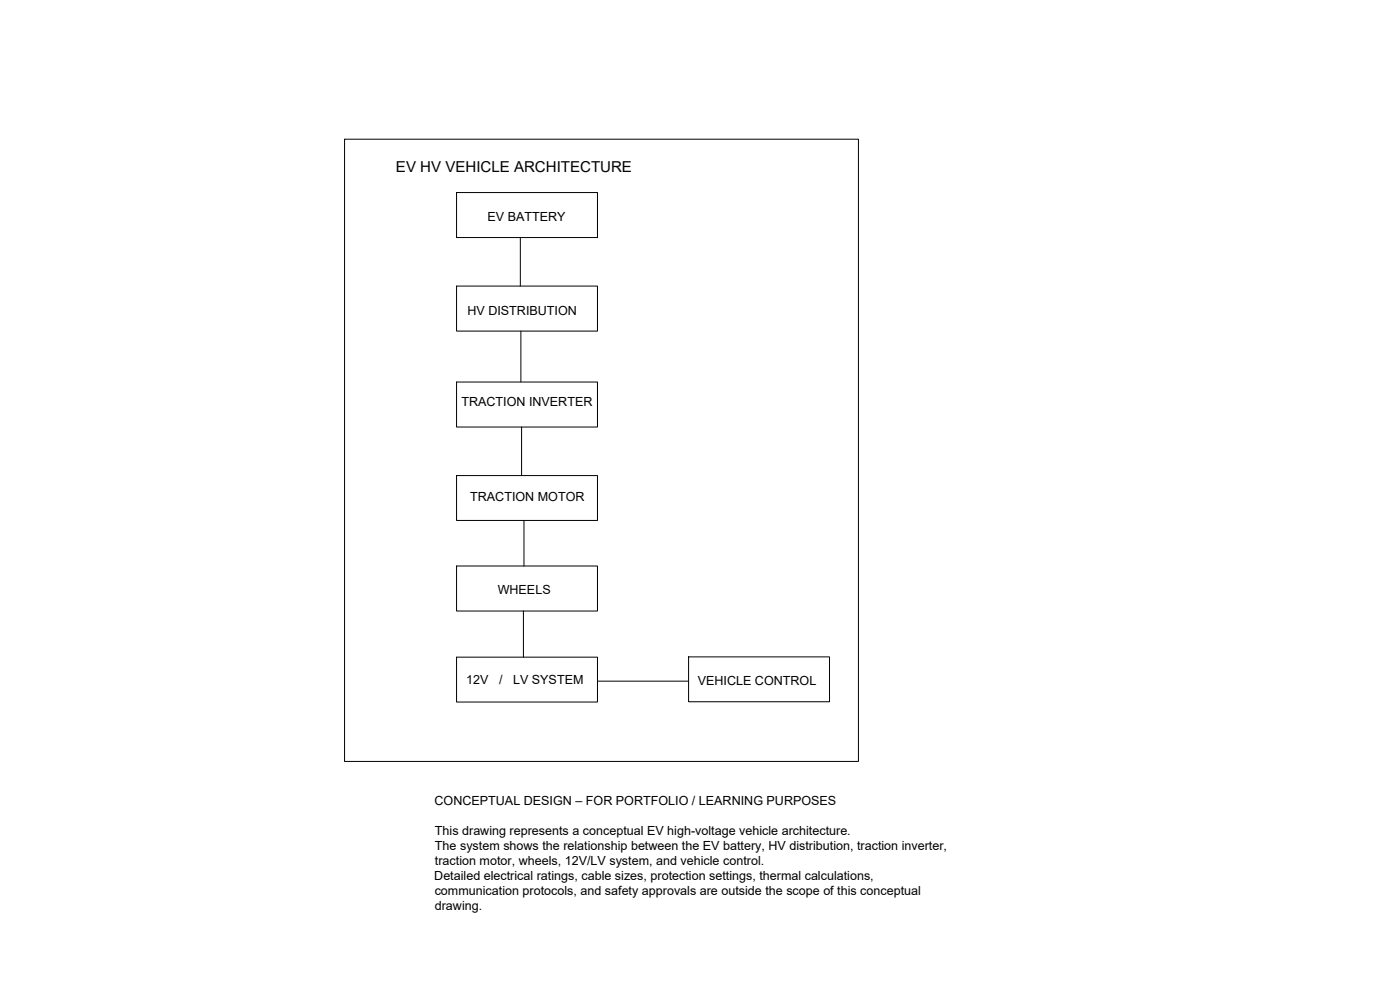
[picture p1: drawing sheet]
<svg xmlns="http://www.w3.org/2000/svg" width="420mm" height="297mm" viewBox="0 0 420 297" stroke-linecap="round" stroke-linejoin="round" font-family="sans-serif">
<defs><g id="words">
<text font-size="4.5" x="118.8" y="51.6">EV HV VEHICLE ARCHITECTURE</text>
<g font-size="3.8">
<text x="146.3" y="66.4">EV BATTERY</text>
<text x="140.3" y="94.6">HV DISTRIBUTION</text>
<text x="138.5" y="121.7">TRACTION INVERTER</text>
<text x="141.1" y="150.4">TRACTION MOTOR</text>
<text x="149.4" y="178.2">WHEELS</text>
<text x="139.9" y="205.1">12V</text>
<text x="149.8" y="205.1">/</text>
<text x="154" y="205.1">LV SYSTEM</text>
<text x="209.4" y="205.5">VEHICLE CONTROL</text>
<text x="130.4" y="241.6">CONCEPTUAL DESIGN – FOR PORTFOLIO / LEARNING PURPOSES</text>
<text x="130.5" y="250.6">This drawing represents a conceptual EV high-voltage vehicle architecture.</text>
<text x="130.5" y="255.1">The system shows the relationship between the EV battery, HV distribution, traction inverter,</text>
<text x="130.5" y="259.7">traction motor, wheels, 12V/LV system, and vehicle control.</text>
<text x="130.3" y="264.1">Detailed electrical ratings, cable sizes, protection settings, thermal calculations,</text>
<text x="130.5" y="268.7">communication protocols, and safety approvals are outside the scope of this conceptual</text>
<text x="130.5" y="273.2">drawing.</text>
</g>
</g></defs>
<!-- layer: 0 -->
<g fill="none" stroke="#000" stroke-width=".3">
<path d="M103.4 41.8h154.2v186.7h-154.2zM137 57.8h42.3v13.5h-42.3zM156.2 71.3v14.5M137 85.8h42.3v13.5h-42.3zM156.3 99.3v15.3M137 114.6h42.3v13.5h-42.3zM156.5 128.1v14.6M137 142.7h42.3v13.5h-42.3zM157.3 156.2v13.6M137 169.8h42.3v13.5h-42.3zM137 197.2h42.3v13.4h-42.3zM157.1 183.3v13.9"/>
<path d="M206.7 197.1h42.2v13.5h-42.2zM179.3 204.4h27.4"/>
</g>
<use href="#words"/>
</svg>
